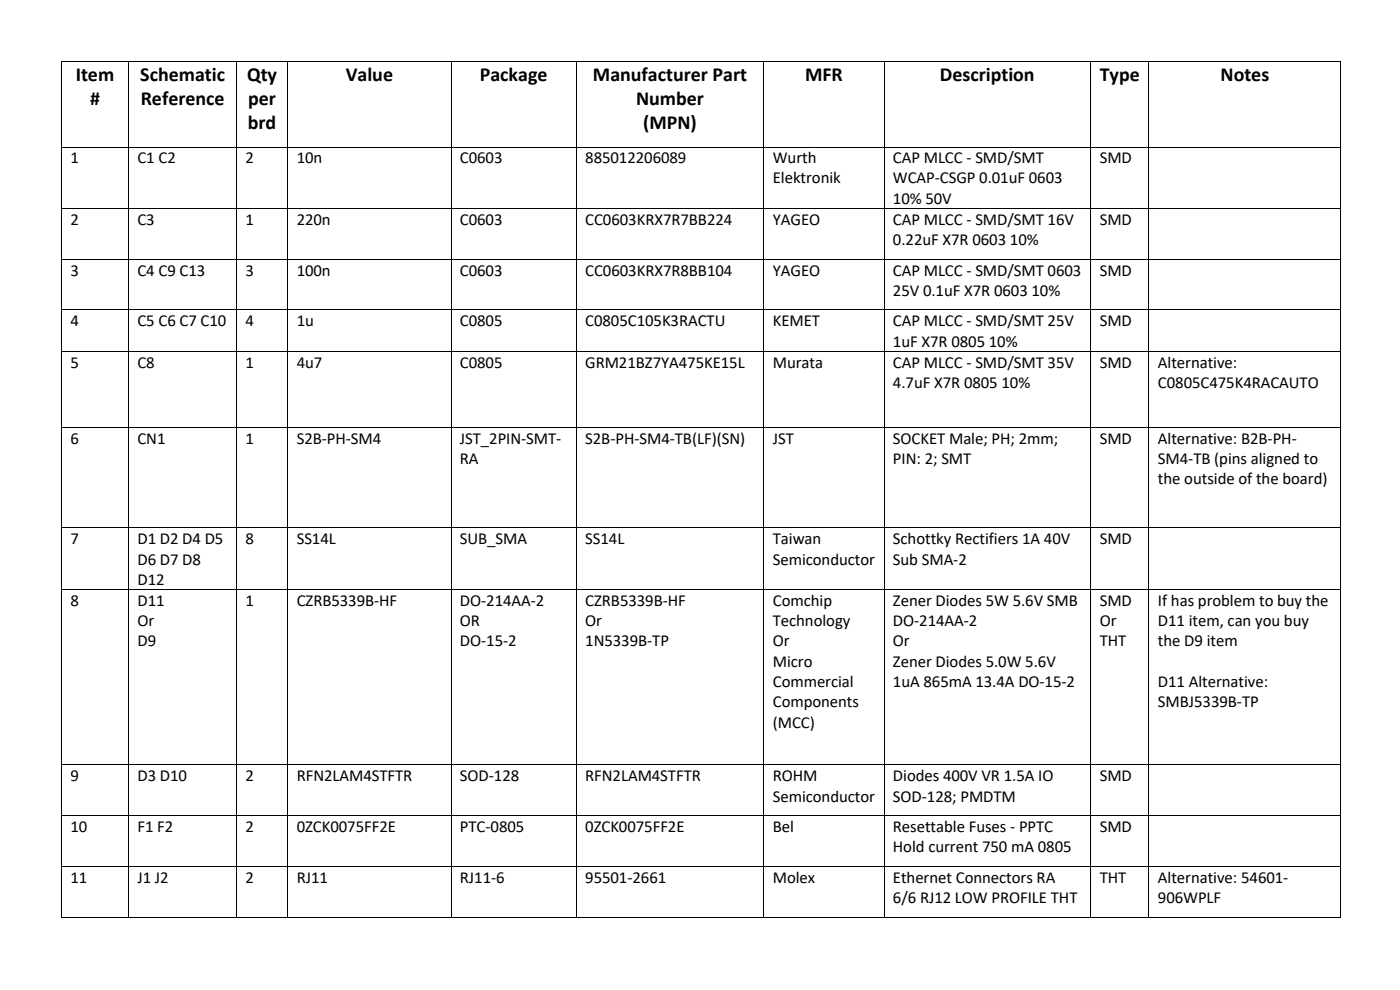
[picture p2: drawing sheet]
<svg xmlns="http://www.w3.org/2000/svg" width="297mm" height="210mm" viewBox="0 0 297 210" stroke-linecap="round" stroke-linejoin="round" font-family="sans-serif">
<defs><g id="words">
<g font-size="4.2">
<text x="16.1" y="17.1">Item</text>
<text x="29.8" y="17.1">Schematic</text>
<text x="52.4" y="17.1">Qty</text>
<text x="73.4" y="17.1">Value</text>
<text x="101.8" y="17.1">Package</text>
<text x="125.8" y="17.1">Manufacturer Part</text>
<text x="170.8" y="17.1">MFR</text>
<text x="199.4" y="17.1">Description</text>
<text x="233.3" y="17.1">Type</text>
<text x="258.9" y="17.1">Notes</text>
<text x="19.1" y="22.3">#</text>
<text x="29.9" y="22.3">Reference</text>
<text x="52.6" y="22.3">per</text>
<text x="134.9" y="22.3">Number</text>
<text x="52.6" y="27.5">brd</text>
<text x="136.4" y="27.5">(MPN)</text>
</g>
<g font-size="3.6">
<text x="14.9" y="34.7">1</text>
<text x="29.2" y="34.7">C1 C2</text>
<text x="52.1" y="34.7">2</text>
<text x="62.9" y="34.7">10n</text>
<text x="97.6" y="34.7">C0603</text>
<text x="124.2" y="34.7">885012206089</text>
<text x="164" y="34.7">Wurth</text>
<text x="189.4" y="34.7">CAP MLCC - SMD/SMT</text>
<text x="233.3" y="34.7">SMD</text>
<text x="164" y="38.9">Elektronik</text>
<text x="189.4" y="38.9">WCAP-CSGP 0.01uF 0603</text>
<text x="14.9" y="47.7">2</text>
<text x="29.2" y="47.7">C3</text>
<text x="52.1" y="47.7">1</text>
<text x="62.9" y="47.7">220n</text>
<text x="97.6" y="47.7">C0603</text>
<text x="124.2" y="47.7">CC0603KRX7R7BB224</text>
<text x="164" y="47.7">YAGEO</text>
<text x="189.4" y="43.2">10% 50V</text>
<text x="189.4" y="47.7">CAP MLCC - SMD/SMT 16V</text>
<text x="233.3" y="47.7">SMD</text>
<text x="189.4" y="52">0.22uF X7R 0603 10%</text>
<text x="14.9" y="58.5">3</text>
<text x="29.2" y="58.5">C4 C9 C13</text>
<text x="52.1" y="58.5">3</text>
<text x="62.9" y="58.5">100n</text>
<text x="97.6" y="58.5">C0603</text>
<text x="124.2" y="58.5">CC0603KRX7R8BB104</text>
<text x="164" y="58.5">YAGEO</text>
<text x="189.4" y="58.5">CAP MLCC - SMD/SMT 0603</text>
<text x="233.3" y="58.5">SMD</text>
<text x="189.4" y="62.8">25V 0.1uF X7R 0603 10%</text>
<text x="14.9" y="69.2">4</text>
<text x="29.2" y="69.2">C5 C6 C7 C10</text>
<text x="52.1" y="69.2">4</text>
<text x="62.9" y="69.2">1u</text>
<text x="97.6" y="69.2">C0805</text>
<text x="124.2" y="69.2">C0805C105K3RACTU</text>
<text x="164" y="69.2">KEMET</text>
<text x="189.4" y="69.2">CAP MLCC - SMD/SMT 25V</text>
<text x="233.3" y="69.2">SMD</text>
<text x="189.4" y="73.5">1uF X7R 0805 10%</text>
<text x="14.9" y="78">5</text>
<text x="29.2" y="78">C8</text>
<text x="52.1" y="78">1</text>
<text x="62.9" y="78">4u7</text>
<text x="97.6" y="78">C0805</text>
<text x="124.2" y="78">GRM21BZ7YA475KE15L</text>
<text x="164" y="78">Murata</text>
<text x="189.4" y="78">CAP MLCC - SMD/SMT 35V</text>
<text x="189.4" y="82.3">4.7uF X7R 0805 10%</text>
<text x="233.3" y="78">SMD</text>
<text x="245.7" y="78">Alternative:</text>
<text x="245.7" y="82.3">C0805C475K4RACAUTO</text>
<text x="14.9" y="94.1">6</text>
<text x="29.2" y="94.1">CN1</text>
<text x="52.1" y="94.1">1</text>
<text x="62.9" y="94.1">S2B-PH-SM4</text>
<text x="97.6" y="94.1">JST_2PIN-SMT-</text>
<text x="124.2" y="94.1">S2B-PH-SM4-TB(LF)(SN)</text>
<text x="164" y="94.1">JST</text>
<text x="189.4" y="94.1">SOCKET Male; PH; 2mm;</text>
<text x="233.3" y="94.1">SMD</text>
<text x="245.7" y="94.1">Alternative: B2B-PH-</text>
<text x="97.6" y="98.4">RA</text>
<text x="189.4" y="98.4">PIN: 2; SMT</text>
<text x="245.7" y="98.4">SM4-TB (pins aligned to</text>
<text x="245.7" y="102.7">the outside of the board)</text>
<text x="14.9" y="115.4">7</text>
<text x="29.2" y="115.4">D1 D2 D4 D5</text>
<text x="29.2" y="119.8">D6 D7 D8</text>
<text x="52.1" y="115.4">8</text>
<text x="62.9" y="115.4">SS14L</text>
<text x="97.6" y="115.4">SUB_SMA</text>
<text x="124.2" y="115.4">SS14L</text>
<text x="164" y="115.4">Taiwan</text>
<text x="164" y="119.8">Semiconductor</text>
<text x="189.4" y="115.4">Schottky Rectifiers 1A 40V</text>
<text x="189.4" y="119.8">Sub SMA-2</text>
<text x="233.3" y="115.4">SMD</text>
<text x="29.2" y="124.1">D12</text>
<text x="14.9" y="128.6">8</text>
<text x="29.2" y="128.6">D11</text>
<text x="52.1" y="128.6">1</text>
<text x="62.9" y="128.6">CZRB5339B-HF</text>
<text x="97.6" y="128.6">DO-214AA-2</text>
<text x="124.2" y="128.6">CZRB5339B-HF</text>
<text x="164" y="128.6">Comchip</text>
<text x="189.4" y="128.6">Zener Diodes 5W 5.6V SMB</text>
<text x="233.3" y="128.6">SMD</text>
<text x="245.7" y="128.6">If has problem to buy the</text>
<text x="29.2" y="132.8">Or</text>
<text x="29.2" y="137.1">D9</text>
<text x="97.6" y="132.8">OR</text>
<text x="97.6" y="137.1">DO-15-2</text>
<text x="124.2" y="132.8">Or</text>
<text x="124.2" y="137.1">1N5339B-TP</text>
<text x="164" y="132.8">Technology</text>
<text x="164" y="137.1">Or</text>
<text x="189.4" y="132.8">DO-214AA-2</text>
<text x="189.4" y="137.1">Or</text>
<text x="233.3" y="132.8">Or</text>
<text x="233.3" y="137.1">THT</text>
<text x="245.7" y="132.8">D11 item, can you buy</text>
<text x="245.7" y="137.1">the D9 item</text>
<text x="164" y="141.4">Micro</text>
<text x="189.4" y="141.4">Zener Diodes 5.0W 5.6V</text>
<text x="164" y="145.7">Commercial</text>
<text x="189.4" y="145.7">1uA 865mA 13.4A DO-15-2</text>
<text x="245.7" y="145.7">D11 Alternative:</text>
<text x="164" y="150.1">Components</text>
<text x="164" y="154.4">(MCC)</text>
<text x="245.7" y="150.1">SMBJ5339B-TP</text>
<text x="14.9" y="165.7">9</text>
<text x="29.2" y="165.7">D3 D10</text>
<text x="52.1" y="165.7">2</text>
<text x="62.9" y="165.7">RFN2LAM4STFTR</text>
<text x="97.6" y="165.7">SOD-128</text>
<text x="124.2" y="165.7">RFN2LAM4STFTR</text>
<text x="164" y="165.7">ROHM</text>
<text x="189.4" y="165.7">Diodes 400V VR 1.5A IO</text>
<text x="233.3" y="165.7">SMD</text>
<text x="164" y="170">Semiconductor</text>
<text x="189.4" y="170">SOD-128; PMDTM</text>
<text x="14.9" y="176.5">10</text>
<text x="29.2" y="176.5">F1 F2</text>
<text x="52.1" y="176.5">2</text>
<text x="62.9" y="176.5">0ZCK0075FF2E</text>
<text x="97.6" y="176.5">PTC-0805</text>
<text x="124.2" y="176.5">0ZCK0075FF2E</text>
<text x="164" y="176.5">Bel</text>
<text x="189.4" y="176.5">Resettable Fuses - PPTC</text>
<text x="233.3" y="176.5">SMD</text>
<text x="189.4" y="180.8">Hold current 750 mA 0805</text>
<text x="14.9" y="187.2">11</text>
<text x="29.2" y="187.2">J1 J2</text>
<text x="52.1" y="187.2">2</text>
<text x="62.9" y="187.2">RJ11</text>
<text x="97.6" y="187.2">RJ11-6</text>
<text x="124.2" y="187.2">95501-2661</text>
<text x="164" y="187.2">Molex</text>
<text x="189.4" y="187.2">Ethernet Connectors RA</text>
<text x="189.4" y="191.6">6/6 RJ12 LOW PROFILE THT</text>
<text x="233.3" y="187.2">THT</text>
<text x="245.7" y="187.2">Alternative: 54601-</text>
<text x="245.7" y="191.6">906WPLF</text>
</g>
</g></defs>
<g fill="#000">
<path d="M12.9 12.9h.2v.2h-.2zM27.1 12.9h.2v.2h-.2zM50.2 12.9h.1v.2h-.1zM60.9 12.9h.2v.2h-.2zM95.6 12.9h.2v.2h-.2zM122.2 12.9h.2v.2h-.2zM161.9 12.9h.2v.2h-.2zM187.5 12.9h.2v.2h-.2zM231.3 12.9h.1v.2h-.1zM243.6 12.9h.2v.2h-.2zM284.3 12.9h.2v.2h-.2zM12.9 31.1h.2v.2h-.2z"/>
<path d="M27.1 31.1h.2v.2h-.2zM50.2 31.1h.1v.2h-.1zM60.9 31.1h.2v.2h-.2zM95.6 31.1h.2v.2h-.2zM122.2 31.1h.2v.2h-.2zM161.9 31.1h.2v.2h-.2zM187.5 31.1h.2v.2h-.2zM231.3 31.1h.1v.2h-.1zM243.6 31.1h.2v.2h-.2zM284.3 31.1h.2v.2h-.2zM12.9 44.1h.2v.2h-.2zM12.9 54.9h.2v.2h-.2z"/>
<path d="M27.1 44.1h.2v.2h-.2zM27.1 54.9h.2v.2h-.2zM50.2 44.1h.1v.2h-.1zM50.2 54.9h.1v.2h-.1zM60.9 44.1h.2v.2h-.2zM60.9 54.9h.2v.2h-.2zM95.6 44.1h.2v.2h-.2zM95.6 54.9h.2v.2h-.2zM122.2 44.1h.2v.2h-.2zM122.2 54.9h.2v.2h-.2zM161.9 44.1h.2v.2h-.2zM161.9 54.9h.2v.2h-.2z"/>
<path d="M187.5 44.1h.2v.2h-.2zM187.5 54.9h.2v.2h-.2zM231.3 44.1h.1v.2h-.1zM231.3 54.9h.1v.2h-.1zM243.6 44.1h.2v.2h-.2zM243.6 54.9h.2v.2h-.2zM284.3 44.1h.2v.2h-.2zM284.3 54.9h.2v.2h-.2zM12.9 65.7h.2v.1h-.2zM12.9 74.5h.2v.1h-.2zM27.1 65.7h.2v.1h-.2zM27.1 74.5h.2v.1h-.2z"/>
<path d="M50.2 65.7h.1v.1h-.1zM50.2 74.5h.1v.1h-.1zM60.9 65.7h.2v.1h-.2zM60.9 74.5h.2v.1h-.2zM95.6 65.7h.2v.1h-.2zM95.6 74.5h.2v.1h-.2zM122.2 65.7h.2v.1h-.2zM122.2 74.5h.2v.1h-.2zM161.9 65.7h.2v.1h-.2zM161.9 74.5h.2v.1h-.2zM187.5 65.7h.2v.1h-.2zM187.5 74.5h.2v.1h-.2z"/>
<path d="M231.3 65.7h.1v.1h-.1zM231.3 74.5h.1v.1h-.1zM243.6 65.7h.2v.1h-.2zM243.6 74.5h.2v.1h-.2zM284.3 65.7h.2v.1h-.2zM284.3 74.5h.2v.1h-.2zM12.9 90.5h.2v.2h-.2zM27.1 90.5h.2v.2h-.2zM50.2 90.5h.1v.2h-.1zM60.9 90.5h.2v.2h-.2zM95.6 90.5h.2v.2h-.2zM122.2 90.5h.2v.2h-.2z"/>
<path d="M161.9 90.5h.2v.2h-.2zM187.5 90.5h.2v.2h-.2zM231.3 90.5h.1v.2h-.1zM243.6 90.5h.2v.2h-.2zM284.3 90.5h.2v.2h-.2zM12.9 111.9h.2v.1h-.2zM27.1 111.9h.2v.1h-.2zM50.2 111.9h.1v.1h-.1zM60.9 111.9h.2v.1h-.2zM95.6 111.9h.2v.1h-.2zM122.2 111.9h.2v.1h-.2zM161.9 111.9h.2v.1h-.2z"/>
<path d="M187.5 111.9h.2v.1h-.2zM231.3 111.9h.1v.1h-.1zM243.6 111.9h.2v.1h-.2zM284.3 111.9h.2v.1h-.2zM12.9 125h.2v.2h-.2zM27.1 125h.2v.2h-.2zM50.2 125h.1v.2h-.1zM60.9 125h.2v.2h-.2zM95.6 125h.2v.2h-.2zM122.2 125h.2v.2h-.2zM161.9 125h.2v.2h-.2zM187.5 125h.2v.2h-.2z"/>
<path d="M231.3 125h.1v.2h-.1zM243.6 125h.2v.2h-.2zM284.3 125h.2v.2h-.2zM12.9 162.2h.2v.1h-.2zM12.9 172.9h.2v.2h-.2zM27.1 162.2h.2v.1h-.2zM27.1 172.9h.2v.2h-.2zM50.2 162.2h.1v.1h-.1zM50.2 172.9h.1v.2h-.1zM60.9 162.2h.2v.1h-.2zM60.9 172.9h.2v.2h-.2zM95.6 162.2h.2v.1h-.2z"/>
<path d="M95.6 172.9h.2v.2h-.2zM122.2 162.2h.2v.1h-.2zM122.2 172.9h.2v.2h-.2zM161.9 162.2h.2v.1h-.2zM161.9 172.9h.2v.2h-.2zM187.5 162.2h.2v.1h-.2zM187.5 172.9h.2v.2h-.2zM231.3 162.2h.1v.1h-.1zM231.3 172.9h.1v.2h-.1zM243.6 162.2h.2v.1h-.2zM243.6 172.9h.2v.2h-.2zM284.3 162.2h.2v.1h-.2z"/>
<path d="M284.3 172.9h.2v.2h-.2zM12.9 183.7h.2v.1h-.2zM12.9 194.4h.2v.2h-.2zM27.1 183.7h.2v.1h-.2zM27.1 194.4h.2v.2h-.2zM50.2 183.7h.1v.1h-.1zM50.2 194.4h.1v.2h-.1zM60.9 183.7h.2v.1h-.2zM60.9 194.4h.2v.2h-.2zM95.6 183.7h.2v.1h-.2zM95.6 194.4h.2v.2h-.2zM122.2 183.7h.2v.1h-.2z"/>
<path d="M122.2 194.4h.2v.2h-.2zM161.9 183.7h.2v.1h-.2zM161.9 194.4h.2v.2h-.2zM187.5 183.7h.2v.1h-.2zM187.5 194.4h.2v.2h-.2zM231.3 183.7h.1v.1h-.1zM231.3 194.4h.1v.2h-.1zM243.6 183.7h.2v.1h-.2zM243.6 194.4h.2v.2h-.2zM284.3 183.7h.2v.1h-.2zM284.3 194.4h.2v.2h-.2z"/>
</g>
<g fill="none" stroke="#000" stroke-width=".21">
<path d="M13 13.1v18M13.1 13h14M27.2 13.1v18M27.3 13h22.9M50.2 13.1v18M50.3 13h10.6M61 13.1v18M61.1 13h34.5M95.7 13.1v18M95.8 13h26.4M122.3 13.1v18M122.4 13h39.5"/>
<path d="M162 13.1v18M162.1 13h25.4M187.6 13.1v18M187.7 13h43.6M231.3 13.1v18M231.4 13h12.2M243.7 13.1v18M243.8 13h40.5M284.4 13.1v18M13 31.3v12.8M13.1 31.2h14M27.2 31.3v12.8"/>
<path d="M27.3 31.2h22.9M50.2 31.3v12.8M50.3 31.2h10.6M61 31.3v12.8M61.1 31.2h34.5M95.7 31.3v12.8M95.8 31.2h26.4M122.3 31.3v12.8M122.4 31.2h39.5M162 31.3v12.8M162.1 31.2h25.4M187.6 31.3v12.8"/>
<path d="M187.7 31.2h43.6M231.3 31.3v12.8M231.4 31.2h12.2M243.7 31.3v12.8M243.8 31.2h40.5M284.4 31.3v12.8M13 44.3v10.6M13 55.1v10.6M13.1 44.2h14M13.1 55h14M27.2 44.3v10.6M27.2 55.1v10.6"/>
<path d="M27.3 44.2h22.9M27.3 55h22.9M50.2 44.3v10.6M50.2 55.1v10.6M50.3 44.2h10.6M50.3 55h10.6M61 44.3v10.6M61 55.1v10.6M61.1 44.2h34.5M61.1 55h34.5M95.7 44.3v10.6M95.7 55.1v10.6"/>
<path d="M95.8 44.2h26.4M95.8 55h26.4M122.3 44.3v10.6M122.3 55.1v10.6M122.4 44.2h39.5M122.4 55h39.5M162 44.3v10.6M162 55.1v10.6M162.1 44.2h25.4M162.1 55h25.4M187.6 44.3v10.6M187.6 55.1v10.6"/>
<path d="M187.7 44.2h43.6M187.7 55h43.6M231.3 44.3v10.6M231.3 55.1v10.6M231.4 44.2h12.2M231.4 55h12.2M243.7 44.3v10.6M243.7 55.1v10.6M243.8 44.2h40.5M243.8 55h40.5M284.4 44.3v10.6M284.4 55.1v10.6"/>
<path d="M13 65.8v8.7M13 74.6v15.9M13.1 65.7h14M13.1 74.5h14M27.2 65.8v8.7M27.2 74.6v15.9M27.3 65.7h22.9M27.3 74.5h22.9M50.2 65.8v8.7M50.2 74.6v15.9M50.3 65.7h10.6M50.3 74.5h10.6"/>
<path d="M61 65.8v8.7M61 74.6v15.9M61.1 65.7h34.5M61.1 74.5h34.5M95.7 65.8v8.7M95.7 74.6v15.9M95.8 65.7h26.4M95.8 74.5h26.4M122.3 65.8v8.7M122.3 74.6v15.9M122.4 65.7h39.5M122.4 74.5h39.5"/>
<path d="M162 65.8v8.7M162 74.6v15.9M162.1 65.7h25.4M162.1 74.5h25.4M187.6 65.8v8.7M187.6 74.6v15.9M187.7 65.7h43.6M187.7 74.5h43.6M231.3 65.8v8.7M231.3 74.6v15.9M231.4 65.7h12.2M231.4 74.5h12.2"/>
<path d="M243.7 65.8v8.7M243.7 74.6v15.9M243.8 65.7h40.5M243.8 74.5h40.5M284.4 65.8v8.7M284.4 74.6v15.9M13 90.7v21.2M13.1 90.6h14M27.2 90.7v21.2M27.3 90.6h22.9M50.2 90.7v21.2M50.3 90.6h10.6"/>
<path d="M61 90.7v21.2M61.1 90.6h34.5M95.7 90.7v21.2M95.8 90.6h26.4M122.3 90.7v21.2M122.4 90.6h39.5M162 90.7v21.2M162.1 90.6h25.4M187.6 90.7v21.2M187.7 90.6h43.6M231.3 90.7v21.2M231.4 90.6h12.2"/>
<path d="M243.7 90.7v21.2M243.8 90.6h40.5M284.4 90.7v21.2M13 112v13M13.1 112h14M27.2 112v13M27.3 112h22.9M50.2 112v13M50.3 112h10.6M61 112v13M61.1 112h34.5M95.7 112v13"/>
<path d="M95.8 112h26.4M122.3 112v13M122.4 112h39.5M162 112v13M162.1 112h25.4M187.6 112v13M187.7 112h43.6M231.3 112v13M231.4 112h12.2M243.7 112v13M243.8 112h40.5M284.4 112v13"/>
<path d="M13 125.2v37M13.1 125.1h14M27.2 125.2v37M27.3 125.1h22.9M50.2 125.2v37M50.3 125.1h10.6M61 125.2v37M61.1 125.1h34.5M95.7 125.2v37M95.8 125.1h26.4M122.3 125.2v37M122.4 125.1h39.5"/>
<path d="M162 125.2v37M162.1 125.1h25.4M187.6 125.2v37M187.7 125.1h43.6M231.3 125.2v37M231.4 125.1h12.2M243.7 125.2v37M243.8 125.1h40.5M284.4 125.2v37M13 162.3v10.6M13 173.1v10.6M13.1 162.3h14"/>
<path d="M13.1 173h14M27.2 162.3v10.6M27.2 173.1v10.6M27.3 162.3h22.9M27.3 173h22.9M50.2 162.3v10.6M50.2 173.1v10.6M50.3 162.3h10.6M50.3 173h10.6M61 162.3v10.6M61 173.1v10.6M61.1 162.3h34.5"/>
<path d="M61.1 173h34.5M95.7 162.3v10.6M95.7 173.1v10.6M95.8 162.3h26.4M95.8 173h26.4M122.3 162.3v10.6M122.3 173.1v10.6M122.4 162.3h39.5M122.4 173h39.5M162 162.3v10.6M162 173.1v10.6M162.1 162.3h25.4"/>
<path d="M162.1 173h25.4M187.6 162.3v10.6M187.6 173.1v10.6M187.7 162.3h43.6M187.7 173h43.6M231.3 162.3v10.6M231.3 173.1v10.6M231.4 162.3h12.2M231.4 173h12.2M243.7 162.3v10.6M243.7 173.1v10.6M243.8 162.3h40.5"/>
<path d="M243.8 173h40.5M284.4 162.3v10.6M284.4 173.1v10.6M13 183.8v10.6M13.1 183.8h14M13.1 194.5h14M27.2 183.8v10.6M27.3 183.8h22.9M27.3 194.5h22.9M50.2 183.8v10.6M50.3 183.8h10.6M50.3 194.5h10.6"/>
<path d="M61 183.8v10.6M61.1 183.8h34.5M61.1 194.5h34.5M95.7 183.8v10.6M95.8 183.8h26.4M95.8 194.5h26.4M122.3 183.8v10.6M122.4 183.8h39.5M122.4 194.5h39.5M162 183.8v10.6M162.1 183.8h25.4M162.1 194.5h25.4"/>
<path d="M187.6 183.8v10.6M187.7 183.8h43.6M187.7 194.5h43.6M231.3 183.8v10.6M231.4 183.8h12.2M231.4 194.5h12.2M243.7 183.8v10.6M243.8 183.8h40.5M243.8 194.5h40.5M284.4 183.8v10.6"/>
</g>
<use href="#words"/>
</svg>
